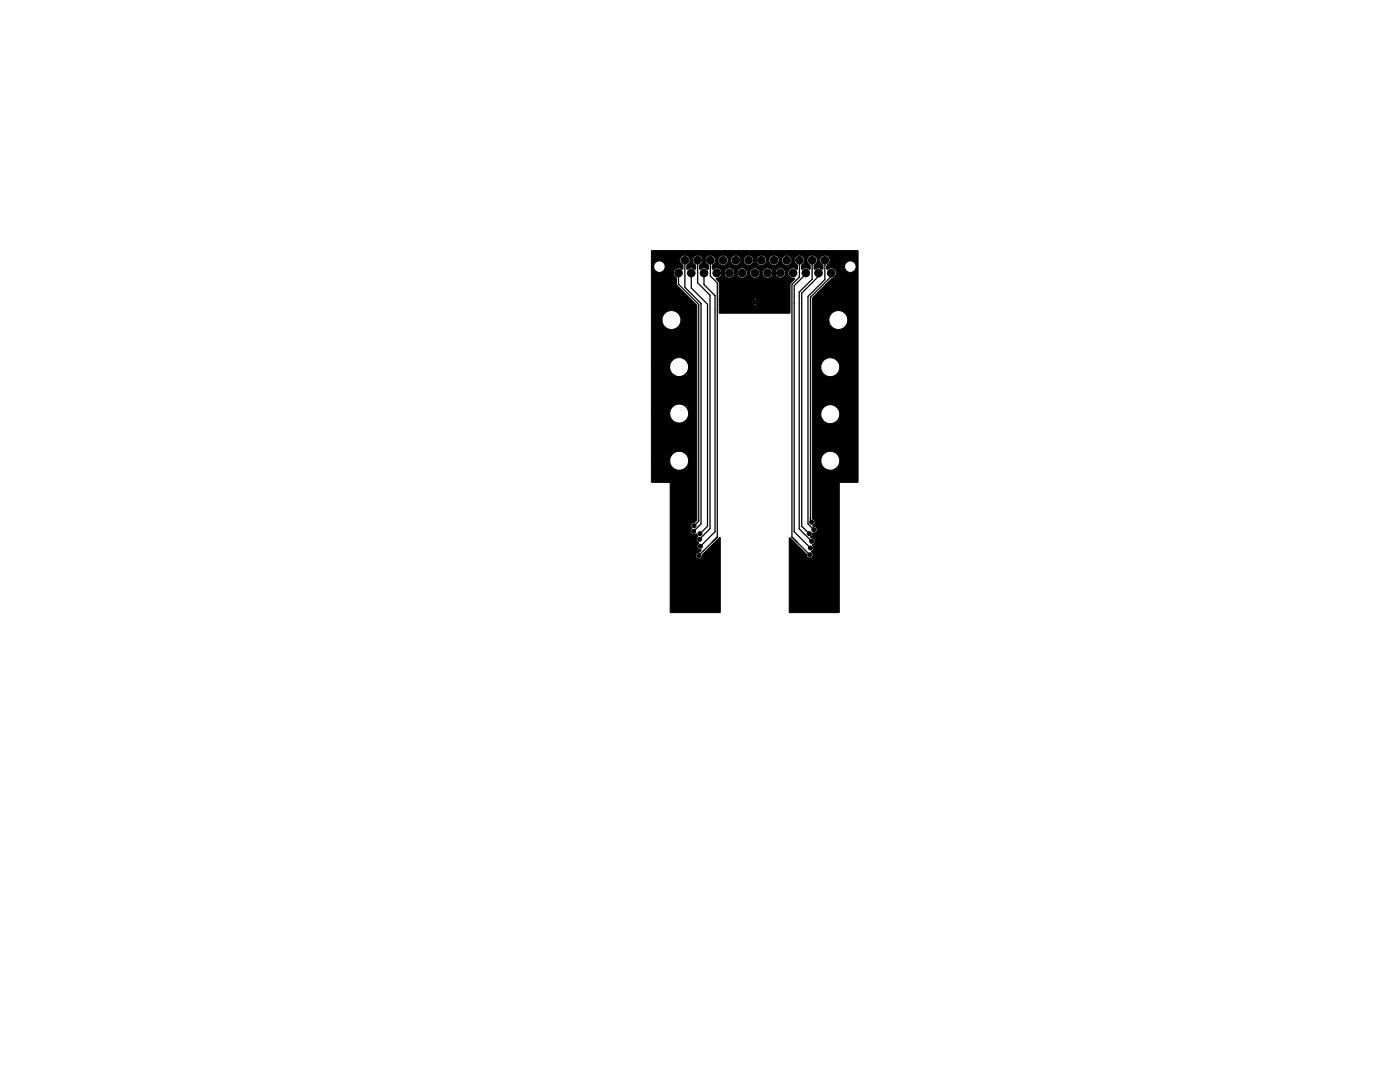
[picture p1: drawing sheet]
<svg xmlns="http://www.w3.org/2000/svg" width="279mm" height="216mm" viewBox="0 0 279 216" stroke-linecap="round" stroke-linejoin="round" font-family="sans-serif">
<g fill="#000" stroke="#000" stroke-width=".2">
<path d="M130 50.1h41.2l.1 46-.2 .1h-3.6l-.1 26h-9.9v-14.8l.2-.1 3.2 3.2a.71 .71 0 0 0 1 .8 .71 .71 0 0 0 0-1.3 .78 .78 0 0 0 .2-1.3 .75 .75 0 0 0 .5-.9 .75 .75 0 0 0-.8-.5l.4-.9a.69 .69 0 0 0 .9-.7 .69 .69 0 0 0-.8-.7l-.1-.1a.74 .74 0 0 0 .4-.8 .74 .74 0 0 0-.5-.6v-11.5h1.7v.3a1.89 1.89 0 0 0 3 1.2 1.89 1.89 0 0 0-.3-3.3 1.89 1.89 0 0 0-2.7 1.8h-1.7v-9.3h1.7v.3a1.89 1.89 0 0 0 2.4 1.5 1.89 1.89 0 0 0 1.3-2.2 1.89 1.89 0 0 0-2-1.5 1.89 1.89 0 0 0-1.7 1.9h-1.7v-9.4h1.7v.3a1.89 1.89 0 0 0 2.4 1.5 1.89 1.89 0 0 0 1.3-2.2 1.89 1.89 0 0 0-2-1.5 1.89 1.89 0 0 0-1.7 1.9h-1.7v-9.4h3.3v.3a1.89 1.89 0 0 0 3 1.2 1.89 1.89 0 0 0-.3-3.2 1.89 1.89 0 0 0-2.7 1.7h-3.3v-4.4l4.1-4a1.06 1.06 0 0 0 .5-1.6 1.06 1.06 0 0 0-1.6-.2l-.1-.4h3.6a1.15 1.15 0 0 0 1.7 .9 1.15 1.15 0 0 0 0-1.9 1.15 1.15 0 0 0-1.7 .8v.2h-3.6v-.4a1.03 1.03 0 0 0 .4-1.6 1.03 1.03 0 0 0-1.6 0 1.03 1.03 0 0 0 .4 1.6v.8a1.35 1.35 0 0 0-1.7 0v-.8a1.03 1.03 0 0 0 .4-1.6 1.03 1.03 0 0 0-1.7 0 1.03 1.03 0 0 0 .5 1.6l-.1 .8a1.35 1.35 0 0 0-1.6 0l-.1-.8a1.03 1.03 0 0 0 .4-1.6 1.03 1.03 0 0 0-1.6 0 1.03 1.03 0 0 0 .4 1.6v.8a1.07 1.07 0 0 0-1.8 .5 1.07 1.07 0 0 0 1.3 1.3l-.9 1.2-.1 5.8h-14l-.1-1.7h6.9l.4 .1 .3-.1-.4-.4-.3 .4h-6.9v-.5h6.6l.1 .3 .4-.3h.3l.4 .3 .1-.4-.1-.3-.4 .4h-.3l-.4-.4-.1 .4h-6.6v-.6h6.9l.4 .4 .3-.4-.4-.1-.3 .1h-6.9v-3.4l-.5-.6v-.2a1.07 1.07 0 0 0 1.1-1h.5v.2a1.02 1.02 0 0 0 1.1 .8 1.02 1.02 0 0 0 .9-1h.5v.2a1.02 1.02 0 0 0 1.1 .8 1.02 1.02 0 0 0 .9-1h.5v.2a1.02 1.02 0 0 0 1.2 .8 1.02 1.02 0 0 0 .9-1h.5v.2a1.02 1.02 0 0 0 1.1 .8 1.02 1.02 0 0 0 .9-1h.5v.2a1.02 1.02 0 0 0 1.6 .6 1.02 1.02 0 0 0-.1-1.7 1.02 1.02 0 0 0-1.5 .9h-.5v-.2a1.02 1.02 0 0 0-1.1-.8 1.02 1.02 0 0 0-.9 1h-.5v-.2a1.02 1.02 0 0 0-1.1-.8 1.02 1.02 0 0 0-1 1h-.5v-.2a1.02 1.02 0 0 0-1.1-.8 1.02 1.02 0 0 0-.9 1h-.5v-.2a1.02 1.02 0 0 0-1.1-.8 1.02 1.02 0 0 0-.9 1h-.5l-.1-.2a1.1 1.1 0 0 0-1.8-.6v-.8l.4-.4 .2-.6h.5v.2a1.02 1.02 0 0 0 1.1 .9 1.02 1.02 0 0 0 .9-1.1h.5v.2a1.02 1.02 0 0 0 1.1 .9 1.02 1.02 0 0 0 1-1.1h.5v.2a1.02 1.02 0 0 0 1.1 .9 1.02 1.02 0 0 0 .9-1.1h.5v.2a1.02 1.02 0 0 0 1.1 .9 1.02 1.02 0 0 0 .9-1.1h.5l.1 .2a1.02 1.02 0 0 0 1.1 .9 1.02 1.02 0 0 0 .9-1.1h.5v.2a1.02 1.02 0 0 0 1.6 .7 1.02 1.02 0 0 0-.1-1.8 1.02 1.02 0 0 0-1.5 .9h-.5v-.2a1.02 1.02 0 0 0-1.1-.8 1.02 1.02 0 0 0-1 1h-.5v-.2a1.02 1.02 0 0 0-1.1-.8 1.02 1.02 0 0 0-.9 1h-.5v-.2a1.02 1.02 0 0 0-1.1-.8 1.02 1.02 0 0 0-.9 1h-.5l-.1-.2a1.02 1.02 0 0 0-1-.8 1.02 1.02 0 0 0-1 1h-.5v-.2a1.02 1.02 0 0 0-1.1-.8 1.02 1.02 0 0 0-.9 1h-.5v-.2a1.05 1.05 0 0 0-1.8-.5 1.05 1.05 0 0 0 .4 1.8v.6l-.2 .1a1.24 1.24 0 0 0-1.5 0l-.1-.8a1.03 1.03 0 0 0 .4-1.6 1.03 1.03 0 0 0-1.6 0 1.03 1.03 0 0 0 .4 1.6v.8a1.35 1.35 0 0 0-1.7 0v-.8a1.03 1.03 0 0 0 .4-1.6 1.03 1.03 0 0 0-1.7 0 1.03 1.03 0 0 0 .5 1.6l-.1 .8a1.08 1.08 0 0 0-1.6 .2 1.08 1.08 0 0 0 .4 1.6l.1 1.4 4 4.1v42.8l-.4 .4a.76 .76 0 0 0-.8 .4 .76 .76 0 0 0 .1 .9 .69 .69 0 0 0 0 1 .69 .69 0 0 0 1 0l.2 .5-.2 .8 .5 .5a.75 .75 0 0 0-.3 .9 .75 .75 0 0 0 .7 .5l-.4 .5a.67 .67 0 0 0-.7 .7 .67 .67 0 0 0 .8 .6 .67 .67 0 0 0 .5-.8l3.4-3.4h.2v14.9h-9.9v-26h-3.7l-.1-.1v-4.1h3.7v.3a1.89 1.89 0 0 0 3 1.2 1.89 1.89 0 0 0-.3-3.3 1.89 1.89 0 0 0-2.7 1.8h-3.7v-9.4h3.7v.2a1.88 1.88 0 0 0 2 1.6h.1a1.89 1.89 0 0 0 1.6-2.1 1.89 1.89 0 0 0-2-1.7 1.89 1.89 0 0 0-1.7 2h-3.7v-9.3h3.6l.1 .3a1.9 1.9 0 0 0 1.6 1.5h.5a1.89 1.89 0 0 0 1.6-2.1 1.89 1.89 0 0 0-2-1.6 1.89 1.89 0 0 0-1.8 1.9h-3.6v-9.4h2.1v.3a1.89 1.89 0 0 0 3 1.2 1.89 1.89 0 0 0-.3-3.2 1.89 1.89 0 0 0-2.7 1.7h-2.1v-10.6h.5v.2a1.15 1.15 0 0 0 1.9 .6 1.15 1.15 0 0 0-.4-2 1.15 1.15 0 0 0-1.5 1.2h-.5z"/>
<circle cx="131" cy="58" r=".4"/>
<circle cx="131" cy="51" r=".4"/>
<circle cx="133" cy="51" r=".4"/>
<circle cx="134.8" cy="58.3" r=".4"/>
<circle cx="135.4" cy="54.5" r=".76"/>
<circle cx="136.7" cy="51.9" r=".76"/>
<circle cx="138" cy="54.5" r=".76"/>
<circle cx="139.2" cy="51.9" r=".76"/>
<circle cx="140.5" cy="54.5" r=".76"/>
<circle cx="141.8" cy="51.9" r=".76"/>
<circle cx="143" cy="54.5" r=".76"/>
<circle cx="144.3" cy="51.9" r=".76"/>
<circle cx="145.6" cy="54.5" r=".76"/>
<circle cx="146.8" cy="51.9" r=".76"/>
<circle cx="148.1" cy="54.5" r=".76"/>
<circle cx="149.4" cy="51.9" r=".76"/>
<circle cx="150.7" cy="54.5" r=".76"/>
<circle cx="150.7" cy="57.3" r=".4"/>
<circle cx="151.9" cy="51.9" r=".76"/>
<circle cx="153.2" cy="54.5" r=".76"/>
<circle cx="154.5" cy="51.9" r=".76"/>
<circle cx="155.7" cy="54.5" r=".76"/>
<circle cx="157" cy="51.9" r=".76"/>
<circle cx="158.3" cy="54.5" r=".76"/>
<circle cx="159.5" cy="51.9" r=".76"/>
<circle cx="160.8" cy="54.5" r=".76"/>
<circle cx="162.1" cy="51.9" r=".76"/>
<circle cx="163.4" cy="54.5" r=".76"/>
<circle cx="164.6" cy="51.9" r=".76"/>
<circle cx="165.9" cy="54.5" r=".76"/>
<circle cx="168" cy="51" r=".4"/>
<circle cx="170" cy="58" r=".4"/>
<circle cx="170.5" cy="51" r=".4"/>
<circle cx="131" cy="67" r=".4"/>
<circle cx="131" cy="75" r=".4"/>
<circle cx="133.5" cy="78.8" r=".4"/>
<circle cx="133.8" cy="69.7" r=".4"/>
<circle cx="138" cy="62" r=".4"/>
<circle cx="138" cy="69" r=".4"/>
<circle cx="138" cy="78" r=".4"/>
<circle cx="145.9" cy="61.2" r=".4"/>
<circle cx="150.7" cy="60.3" r=".4"/>
<circle cx="155.8" cy="61.2" r=".4"/>
<circle cx="164" cy="67" r=".4"/>
<circle cx="164" cy="60" r=".4"/>
<circle cx="164" cy="78" r=".4"/>
<circle cx="166" cy="70" r=".4"/>
<circle cx="167.3" cy="77" r=".4"/>
<circle cx="167.5" cy="60" r=".4"/>
<circle cx="169.7" cy="73.5" r=".4"/>
<circle cx="170" cy="69" r=".4"/>
<circle cx="170" cy="78" r=".4"/>
<circle cx="131" cy="83" r=".4"/>
<circle cx="131" cy="92" r=".4"/>
<circle cx="133.5" cy="87.7" r=".4"/>
<circle cx="135" cy="98" r=".4"/>
<circle cx="138" cy="87" r=".4"/>
<circle cx="138" cy="98" r=".4"/>
<circle cx="164" cy="87" r=".4"/>
<circle cx="164" cy="98" r=".4"/>
<circle cx="165.7" cy="95.5" r=".4"/>
<circle cx="166" cy="98" r=".4"/>
<circle cx="167.7" cy="85.7" r=".4"/>
<circle cx="169.7" cy="82.3" r=".4"/>
<circle cx="170" cy="88" r=".4"/>
<circle cx="170" cy="91.5" r=".4"/>
<circle cx="170" cy="95" r=".4"/>
<circle cx="135" cy="114" r=".4"/>
<circle cx="135" cy="101" r=".4"/>
<circle cx="138" cy="114" r=".4"/>
<circle cx="138" cy="101" r=".4"/>
<circle cx="138.4" cy="106" r=".4"/>
<circle cx="138.5" cy="104.9" r=".4"/>
<circle cx="139.4" cy="110.9" r=".4"/>
<circle cx="139.6" cy="107.6" r=".4"/>
<circle cx="139.7" cy="106.5" r=".4"/>
<circle cx="139.8" cy="109" r=".4"/>
<circle cx="161.5" cy="106.5" r=".4"/>
<circle cx="161.6" cy="110.7" r=".4"/>
<circle cx="161.7" cy="109.4" r=".4"/>
<circle cx="162" cy="108" r=".4"/>
<circle cx="162" cy="104.2" r=".4"/>
<circle cx="162.4" cy="105.7" r=".4"/>
<circle cx="163" cy="113" r=".4"/>
<circle cx="164" cy="102" r=".4"/>
<circle cx="165" cy="100" r=".4"/>
<circle cx="165" cy="104" r=".4"/>
<circle cx="166" cy="102" r=".4"/>
<circle cx="166" cy="114" r=".4"/>
<circle cx="142" cy="121" r=".4"/>
<circle cx="159" cy="121" r=".4"/>
</g>
<g fill="none" stroke="#000" stroke-width=".25">
<path d="M135.4 56.7l4.1 4v43.3l-1 .9M135.4 54.5v2.2M135.4 56.7h.1M136.7 51.9v5.4l3.2 3.3v43.9l-1.5 1.5M138 54.5v3l3.2 3.2v44.3l-1.5 1.5M139.2 51.9v4.5l2.5 2.5v46.6l-2.1 2.1M140.5 54.5v2.3l2.2 2.2v47.1l-2.9 2.9M141.8 51.9v3.2l1.4 1.4v50.6l-3.7 3.7M159.5 51.9v3.4l-1.5 1.5v50.3l3.6 3.6M160.8 54.5v.2l-2.3 2.3v49.1l3.2 3.3M162.1 51.9v3.8l-2.6 2.6v47.2l2.5 2.5M163.4 54.5v.6l-3.4 3.4v46.5l1.5 1.5"/>
<path d="M164.6 51.9v3.9l-3.3 3.3v45.4l1.1 1.2M165.9 54.5v.7l-4.2 4.1v44.7l.3 .2M139.7 106.5h.1M161.5 106.5h.1"/>
</g>
</svg>
